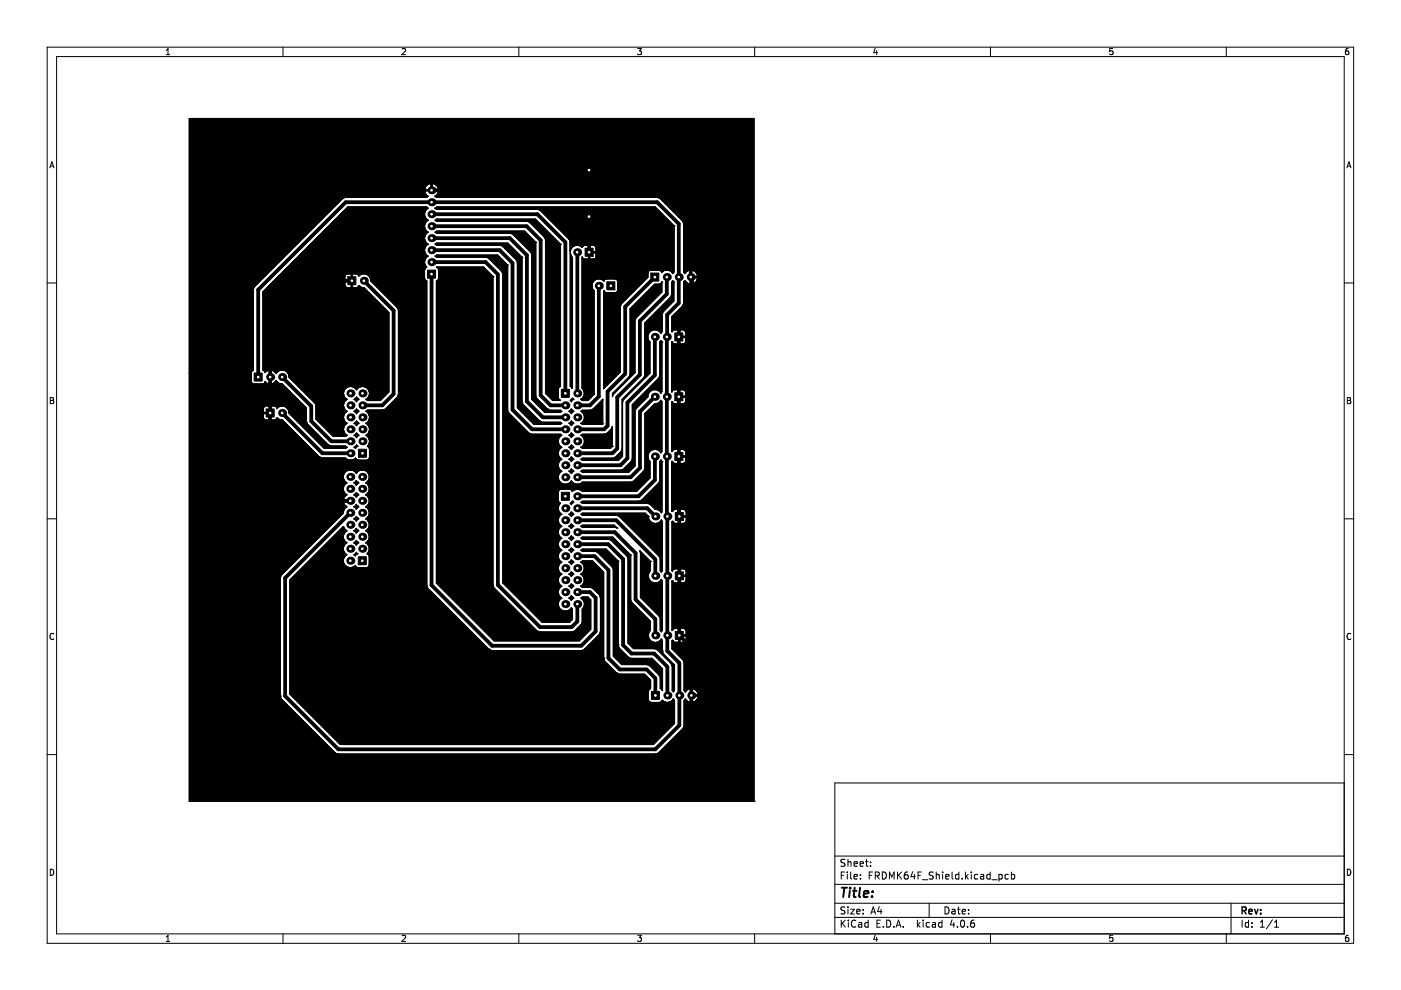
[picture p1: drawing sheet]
<svg xmlns="http://www.w3.org/2000/svg" width="297mm" height="210mm" viewBox="0 0 297 210" stroke-linecap="round" stroke-linejoin="round" font-family="sans-serif">
<g fill="none" stroke="#000" stroke-width=".21">
<path d="M10 10h277v190h-277zM12 12h273v186h-273zM35.2 11.6h.8M35.2 10.7l.4-.4v1.3M60 10v2M85.2 10.4l.5-.1 .3 .4-.8 .9h.8M110 10v2M135.2 10.3h.8l-.4 .5 .3 .1v.6l-.2 .1-.5-.1M160 10v2M185.6 10.2l-.4 1h.9M185.9 10.7v.9M210 10v2"/>
<path d="M235.9 10.3h-.6l-.1 .6 .7-.1v.7l-.2 .1-.5-.1M260 10v2M285.9 10.3l-.4 .1-.2 .2-.1 .7 .3 .3 .4-.1v-.7h-.4l-.3 .2M10.6 35.6l.4-1.3 .4 1.3M10.7 35.2h.6M285.6 35.6l.4-1.3 .4 1.3M285.7 35.2h.6M10 60h2M285 60h2M10.7 84.3h.4l.2 .2-.2 .4 .2 .1 .1 .3-.2 .3h-.5zM10.7 84.9h.4M285.7 84.3h.4l.2 .2-.2 .4 .2 .1 .1 .3-.2 .3h-.5z"/>
<path d="M285.7 84.9h.4M10 110h2M285 110h2M11.4 134.4a.58 .58 0 0 0-.8 .5 .58 .58 0 0 0 .8 .6M286.4 134.4a.58 .58 0 0 0-.8 .5 .58 .58 0 0 0 .8 .6M10 160h2M285 166h-108v32M285 160h2M10.7 184.3a.66 .66 0 0 1 .7 .6 .66 .66 0 0 1-.7 .7zM35.2 198.7l.4-.4v1.3M35.2 199.6h.8M60 198v2"/>
<path d="M85.2 198.4l.5-.1 .3 .4-.8 .9h.8M110 198v2M135.2 198.3h.8l-.4 .5 .3 .1v.6l-.2 .1-.5-.1M160 198v2M177 194.5h108M177 191.5h108M177 187.5h108M177 181.5h108M178.4 195.1v1.5M178.4 185.6h.5M178.6 195.7l.6 .9M179.1 184.9h-.7v1.5"/>
<path d="M179.1 192.4l-.5-.1-.2 .1v.5l.6 .2 .1 .4-.2 .3-.6-.1M179.1 182.3l-.5-.1-.2 .1v.5l.6 .2 .1 .4-.2 .3-.6-.1M179.2 195.1l-.8 .8M179.6 184.9v.1M179.6 185.4v1M179.8 182.2v1.5M179.8 192.3v.1M179.8 192.8v1M179.8 182.8l.2-.1 .4 .1v.9M179.9 195.1v.1M179.9 195.6v1M180.4 192.8h.7l-.7 1h.7"/>
<path d="M180.4 184.9v1.3l.2 .2M181.1 183.2l.7-.2-.1-.2-.4-.1-.2 .2v.7h.6M181.1 185.9l.7-.2-.1-.2-.4-.1-.2 .2v.7h.6M181.4 195.2a.71 .71 0 0 0-1 .5 .71 .71 0 0 0 .7 .9l.3-.2M181.6 193.3l.8-.2-.1-.2-.4-.1-.3 .2 .1 .7h.6M182.1 195.7h.5l.1 .9M182.4 183.2l.7-.2-.1-.2-.4-.1-.2 .2v.7h.6M182.4 186.2v.2M182.4 185.5v.1M182.7 195.9l-.5 .1-.2 .2 .2 .4 .5-.1M183 193.6v.2M183 192.9v.1"/>
<path d="M183.5 182.7h.6M183.7 182.2v1.3l.4 .2M184.1 195.7l-.5-.1-.2 .3 .1 .6h.6M184.1 195.1v1.5M184.3 185.6h.5M184.6 183.5v.2M184.6 182.8v.1M184.6 193.8l.5-1.5 .5 1.5M184.8 193.4h.7M185 184.9h-.7v1.5M185.6 198.2l-.4 1h.9M185.6 185.7l.7-.1 .1-.2v-.4l-.8-.1v1.5"/>
<path d="M185.9 198.7v.9M185.9 195.8h.5M185.9 185.7l.5 .7M186.4 192.2l-.3 1.1h.9M186.6 195.1h-.7v1.5h.7M186.8 192.8v1M187.1 184.9a.76 .76 0 0 1 .8 .7 .76 .76 0 0 1-.8 .8zM187.3 196.4v.2M188 195.1a.76 .76 0 0 1 .9 .7 .76 .76 0 0 1-.9 .8zM188.6 186.4v-1.5l.5 1.1 .5-1.1v1.5M189.5 196.4v.2M190 196.6l.5-1.5 .5 1.5"/>
<path d="M190.1 196.2h.8M190.3 184.9v1.5M190.5 185.5l.6 .9M191.1 184.9l-.8 .8M191.5 196.4v.2M192.4 184.9l-.4 .1a1.01 1.01 0 0 0 0 1.4l.5-.2 .1-.5-.3-.2h-.4l-.2 .2M193.5 184.8l-.4 1.1h1M193.9 185.4v1M194.5 195.1v1.5M194.6 196l.5 .6M194.6 185.6h.5M195.1 195.6l-.6 .6"/>
<path d="M195.4 184.9h-.8v1.5M195.6 186.5h1.1M195.7 195.1v.1M195.7 195.6v1M197 191.5v3M197.1 195.7l-.5-.1-.2 .3 .1 .6h.6M197.7 195.7h.6l.1 .9M197.9 185l-.6-.1-.3 .3 .1 .3 .7 .3v.4l-.2 .2-.6-.1M198.4 195.9l-.5 .1-.3 .2 .3 .4 .5-.1M198.5 185.5l.2-.1 .4 .1v.9M198.5 184.9v1.5M199.7 195.7l-.4-.1-.3 .3 .1 .6h.6"/>
<path d="M199.7 195.1v1.5M199.9 184.9v.1M199.9 185.4v1M200.4 192.3a.76 .76 0 0 1 .8 .7 .76 .76 0 0 1-.8 .8zM200.5 185.9l.7-.2-.1-.2-.4-.1-.2 .2 .1 .7h.5M201.9 192.9h.5l.1 .9M201.9 195l-.4 1.1h.9M201.9 184.9v1.3l.2 .2M202.2 195.6v1M202.5 193.1l-.5 .1-.2 .2 .2 .4 .5-.1M203 192.8h.6M203 196.4v.2"/>
<path d="M203.2 192.3v1.3l.4 .2M203.3 185.5l-.4-.1-.3 .3 .1 .6h.6M203.3 184.9v1.5M203.8 195.2l.2-.1a.8 .8 0 0 1 .5 .7 .8 .8 0 0 1-.5 .8l-.4-.6zM204 186.2v.2M204 193.3l.7-.2-.1-.2-.4-.1-.2 .2 .1 .7h.5M204.7 184.9v1.5M204.9 185.8l.4 .6M205.1 196.4v.2M205.3 185.4l-.6 .6M205.4 193.6v.2M205.4 192.9v.1"/>
<path d="M205.9 184.9v.1M205.9 185.4v1M206.5 195.1l-.4 .1a1.01 1.01 0 0 0 0 1.4l.5-.2v-.5l-.2-.2h-.5l-.1 .2M207.3 185.5l-.4-.1-.3 .3 .1 .6h.6M207.9 185.5h.6l.1 .9M208.6 185.7l-.5 .1-.2 .2 .2 .4 .5-.1M209.9 185.5l-.4-.1-.3 .3 .2 .6h.5M209.9 184.9v1.5M210 198v2M210.3 186.5h1.1M211.8 185.5l.4-.1 .3 .3-.1 .6h-.6M211.8 185.4v1.5"/>
<path d="M213.8 185.5l-.4-.1-.3 .3 .1 .6h.6M214.4 185.5l.5-.1 .2 .3-.1 .6h-.6M214.4 184.9v1.5M235.9 198.3h-.6l-.1 .6h.7v.6l-.2 .1-.5-.1M260 198v2M261 191.5v6.5M263.4 195.1v1.5M264.7 195.7l-.4-.1-.3 .3 .1 .6h.6M264.7 195.1v1.5M265.4 196.4v.2M265.4 195.7v.1M267.2 196.6h.9"/>
<path d="M267.2 195.5l.4-.4v1.5M269.8 195l-1.3 1.9M270.2 196.6h.9M270.2 195.5l.4-.4v1.5M285.7 184.3a.66 .66 0 0 1 .7 .6 .66 .66 0 0 1-.7 .7zM285.9 198.3l-.4 .1-.2 .2-.1 .7 .3 .3 .4-.1v-.6l-.4-.1-.3 .2"/>
</g>
<path d="M263.4 193.1l.7-.1 .1-.2-.1-.4-.7-.1v1.5M263.7 193.1l.5 .7M264.8 193.3l.7-.2-.1-.2-.4-.1-.2 .2 .1 .7h.5M266 192.8l.4 1 .3-1M267.3 193.6v.2M267.3 192.9v.1" fill="none" stroke="#000" stroke-width=".3"/>
<path d="M178.5 188.2h1.1M179 188.2l-.2 2M180.2 188.9l-.2 1.3M180.3 188.2l-.1 .2M180.8 188.9h.8M181.2 188.2l-.2 1.7 .1 .2 .3 .1M182.4 188.2l-.3 1.7 .3 .3M183.1 189.5l1-.1v-.4l-.6-.1-.3 .3v.9h.7M184.9 190v.2M185 189v.2" fill="none" stroke="#000" stroke-width=".4"/>
<g fill="none" stroke="#000" stroke-width=".8">
<path d="M124.9 36.1v4.2M74.6 59.5h-9.1l-8.2 8.2v28.1l10.3 10.4h6.7M77.1 59.5l6.4 6.3v17.7l-2.4 2.4h-4.2M91.5 40.3h49.3l5.7 5.7v12.8l.2 .2v5.7l-2.8 2.8v29.3l.1 37.9 2.6 2.6v18.4l-6.1 6.1h-70.8l-12.9-13v-31.6l11-11M91.5 48h20.2l2.9 2.9v32.9l2.1 2.1h3.2M91.5 58.1v66l12.8 12.8h18.9l3.1-3v-7.1l-1.2-1.3h-2.7M91.5 55.6h11.5l2.6 2.6v65.8l8.9 9h6.7l1.2-1.2v-3.7M91.5 53h14.4l2.8 2.8v31.1l4.1 4.1h7.1M91.5 50.5h16.6l3.6 3.6v31l3.4 3.4h4.8M91.5 45.4h22.4l6 5.9v32.1M122.4 53.5v29.9M124.9 45.9v7.6"/>
<path d="M138.8 58.8l-6.2 6.2v14.3l-3.8 3.7v7.3l-.7 .7h-5.7M141.4 58.8v3.6l-5.7 5.7v11.3l-4.8 4.8v10.9l-1.1 1h-7.4M54.7 79.9v-18.5l18.6-18.5h66l4.6 4.6v16.8l-2.5 2.4v30.1l.1 .1M59.8 79.9l6.2 6.2v3.2l4.3 4.3h4M127 60.6v23.5l-1.9 1.8h-2.7M138.8 71.4v8.1l-5.8 5.9v11.8l-1.4 1.4h-9.2M143.6 71.1l.3 .3M59.8 87.6l8.6 8.5h5.9M138.8 84.1l-3.1 3.2v11.9l-2 2h-11.3M138.9 96.8v5l-3.5 3.4h-13M141.4 84.1h.1M141.4 96.8l.1 41.2 2.5 2.6v13.2l-5.1 5.1h-67.1l-11.3-11.3v-25l13.8-13.9"/>
<path d="M122.4 112.8h7.9l4.5 4.5v9.8l4.1 4.2v3.4M122.4 110.3h8.2l8.3 8.3v3.5M122.4 107.8h14.8l1.8 1.7M122.4 115.4h6.5l3.2 3.2v18.2l1.8 1.8h4.8l2.8 2.8v6.1M122.4 117.9h3.7l2.9 3v18.6l2.4 2.4h5.7l1.9 1.9v3.7M141.5 122.1h.1"/>
</g>
<g fill="#000" stroke="#000" stroke-width=".21">
<path d="M73.8 58.7h1.7v1.7h-1.7z" fill-rule="evenodd"/>
<path d="M55.8 61.9l17.9-18h16.7l.3 .2a1.44 1.44 0 0 0 0 2.6 1.44 1.44 0 0 0 0 2.5 1.44 1.44 0 0 0 0 2.6 1.44 1.44 0 0 0 0 2.5 1.45 1.45 0 0 0-.2 2.4l-.3 .1-.2 .5v1.7l.2 .4 .3 .2v64.9l13.1 13.2 .7 .3 19.3-.1 3.6-3.6 .1-7.5-.3-.8a2.99 2.99 0 0 0-3.5-1.5l-.3-.2a1.44 1.44 0 0 0 0-2.6 1.44 1.44 0 0 0 0-2.5l.3-.2h2.1l2.4 2.3v18.6l3 3 5.7 .1 1.2 1.2v1.8l-.2 .1-.2 .5v1.7a.65 .65 0 0 0 .6 .6h1.9l.4-.4a1.45 1.45 0 0 0 2.4-.3l.2 .3v4.8l-4.5 4.5h-66.3l-10.7-10.7v-24.1l11.3-11.4 .4 .7 .3 .2a1.44 1.44 0 0 0 0 2.6 1.44 1.44 0 0 0 0 2.5 1.49 1.49 0 0 0-.4 2.2 1.49 1.49 0 0 0 2.3 .1l.1 .3 .5 .2h1.7a.65 .65 0 0 0 .6-.7v-1.9l-.5-.4a1.45 1.45 0 0 0-.2-2.3 1.44 1.44 0 0 0 0-2.6 1.44 1.44 0 0 0 0-2.5 1.44 1.44 0 0 0 0-2.5 1.44 1.44 0 0 0 0-2.6 1.44 1.44 0 0 0 0-2.5 1.48 1.48 0 0 0 .3-2.4 1.48 1.48 0 0 0-2.4 .3 1.48 1.48 0 0 0-2.3-.2 1.48 1.48 0 0 0 .3 2.3 1.44 1.44 0 0 0 0 2.5l-.3 .3h-5.1l-9.8-9.8v-6.4l.4-.4 .6 .4 .6 .1 8.1 8 5.2 .1a1.55 1.55 0 0 0 2.2 0l.1 .2 .5 .2h1.7a.65 .65 0 0 0 .7-.6l-.1-2-.4-.4a1.45 1.45 0 0 0-.3-2.3 1.44 1.44 0 0 0 0-2.5 1.44 1.44 0 0 0 0-2.6l.3-.2 3.6-.1 2.7-2.6 .3-.8-.1-18.1-5.8-5.8a1.48 1.48 0 0 0-.9-1.5 1.48 1.48 0 0 0-1.6 .4l-.2-.3-.4-.2h-1.7l-.5 .2-.2 .3-8 .1-8.6 8.4-.3 .7v11.2l-.4-.4z" fill-rule="evenodd"/>
<path d="M90.6 57.3h1.7v1.7h-1.7z" fill-rule="evenodd"/>
<path d="M124.1 52.6h1.7v1.7h-1.7z" fill-rule="evenodd"/>
<path d="M138 57.9h1.7v1.7h-1.7z" fill-rule="evenodd"/>
<path d="M92.2 44.1l.4-.2h46.3l4 4v9.8l-.3 .3a1.45 1.45 0 0 0-2.3-.3l-.2-.3-.4-.1h-1.7a.65 .65 0 0 0-.7 .6v.9l-5.7 5.8-.1 14.2-3.5 3.6v-20.7l.7 .4h1.7a.65 .65 0 0 0 .6-.7v-1.7a.65 .65 0 0 0-.6-.6h-2l-.4 .5a1.5 1.5 0 0 0-2.1-.1 1.5 1.5 0 0 0 0 2.2v21.9l-1.3 1.3h-1.1l-.3-.2a1.45 1.45 0 0 0 .2-2.4v-27.8l.5 .5h.7l.2-.2v-1.2h.2v1.2l.2 .2 .9-.1 .3-.4v-.7l-.2-.2h-1.4v-1.4h.2v1.2h1.2l.2-.2v-.7l-.3-.4-.9-.1-.4 .2-.2-.2h-.7l-.5 .4a1.46 1.46 0 0 0-1.5-.3 1.46 1.46 0 0 0-1 1.3v-2.1l-.3-.7-6.3-6.1-21.7-.1z" fill-rule="evenodd"/>
<path d="M92.2 44.1l.4-.2h46.3l4 4v9.8l-.3 .3a1.45 1.45 0 0 0-2.3-.3l-.2-.3-.4-.1h-1.7a.65 .65 0 0 0-.7 .6v.9l-5.7 5.8-.1 14.2-3.5 3.6v-20.7l.7 .4h1.7a.65 .65 0 0 0 .6-.7v-1.7a.65 .65 0 0 0-.6-.6h-2l-.4 .5a1.5 1.5 0 0 0-2.1-.1 1.5 1.5 0 0 0 0 2.2v21.9l-1.3 1.3h-1.1l-.3-.2a1.45 1.45 0 0 0 .2-2.4v-27.8l.2 .3 .5 .2h1.7a.65 .65 0 0 0 .6-.7v-1.9l-.5-.4v-6a1.04 1.04 0 0 0-1-1.1 1.04 1.04 0 0 0-1 1.2v5.9l-.5 .4a1.46 1.46 0 0 0-1.5-.3 1.46 1.46 0 0 0-1 1.3v-2.1l-.3-.7-6.3-6.1-21.7-.1z" fill-rule="evenodd"/>
<path d="M92.2 41.6l.4-.2h47.8l5 5v11.3l-.2 .3-.2-.3-.1-10.6-5.2-5.2-47.1-.1z" fill-rule="evenodd"/>
<path d="M53.9 79.1h1.7v1.7h-1.7z" fill-rule="evenodd"/>
<path d="M58.3 68.1l7.6-7.5h7.2l.2 .2 .5 .2h1.7l.4-.2 .2-.2 .5 .3 .6 .1 5.2 5.3v16.8l-1.8 1.8h-2.7l-.3-.2a1.48 1.48 0 0 0 .3-2.4 1.48 1.48 0 0 0-2.3 .3 1.48 1.48 0 0 0-2.3-.3 1.48 1.48 0 0 0 .3 2.4 1.44 1.44 0 0 0 0 2.5 1.44 1.44 0 0 0 0 2.6 1.44 1.44 0 0 0 0 2.5l-.4 .2h-2.5l-3.7-3.6-.1-3.2-5.6-5.7a1.47 1.47 0 0 0-1.1-1.5 1.47 1.47 0 0 0-1.6 .7l-.3-.3z" fill-rule="evenodd"/>
<path d="M128.7 59.7h1.7v1.7h-1.7z" fill-rule="evenodd"/>
<path d="M138.8 60.2h1.1l.4-.4v2.1l-5.6 5.8-.1 11.3-4.5 4.5-.2 .6v-.7l3.6-3.7 .1-14.2z" fill-rule="evenodd"/>
<path d="M142.6 59.5l.3 .3v4l-2.4 2.5-.1 4-.3 .4a1.49 1.49 0 0 0-2.2-.4 1.49 1.49 0 0 0-.1 2.2v6.6l-5.7 5.9-.1 11.7-.9 .9h-7.6l-.3-.2 .3-.3h6.3a2.86 2.86 0 0 0 2.1-2v-10.4l4.5-4.5 .3-.8v-10.9l5.6-5.8 .1-2.9z" fill-rule="evenodd"/>
<path d="M145.2 59.5l.5 .5v4.2l-2.7 2.9-.1 2.9-.4 .3v-3.1l2.4-2.5 .1-4.9z" fill-rule="evenodd"/>
<path d="M143.1 70.6h1.7v1.7h-1.7z" fill-rule="evenodd"/>
<path d="M40.1 25.1h119.8v144.8h-119.8v-90.8h13.1v1.7a.65 .65 0 0 0 .7 .6h1.7l.6-.4v5.1l-.2 .2-.2 .4v1.7l.2 .5 .2 .1 .1 7.2 10 10.1-10.5 10.5-.1 32 .3 .8 13 12.9 .7 .3h70.8l.7-.3 6.3-6.4 .1-7.6a1.55 1.55 0 0 0 0-2.1v-9.1l-.3-.8-1.8-1.7v-1.2l-.4-.3v-9.7l.2-.2 .2-.5v-1.9l-.4-.4v-9.6l.4-.4v-2a.62 .62 0 0 0-.5-.6v-9.8l.2-.1 .2-.5v-1.7l-.2-.4-.2-.2v-9.7l.2-.2 .2-.4v-2l-.4-.3v-9.8l.2-.2 .2-.4v-1.9l-.4-.4v-2.1l2.7-2.8 .1-5.8a1.57 1.57 0 0 0-.3-1.6v-11.7l-.3-.7-6-5.9-15.3-.1v-3.2a1.04 1.04 0 0 0-1-1.1 1.04 1.04 0 0 0-1 1.1v3.2h-31.3a1.49 1.49 0 0 0-2.3 .1 1.49 1.49 0 0 0 .4 2.2l-.3 .2h-17.1l-.7 .3-18.8 18.9-.1 17.5-.3 .1-.2 .5h-13.1z" fill-rule="evenodd"/>
<path d="M45.1 30.1h109.8v134.8h-109.8v-77h10.7v.6l.3 .5 .9 .1 .2-.2v-1.2h-1.2l-.2 .2h-10.7v-1.3h10.7v.7l.2 .1h1.2v-1.2l-.2-.1-.9 .1-.3 .4h-10.7v-7.5h8.1v1.7a.65 .65 0 0 0 .7 .6h1.9l.4-.5 .7 .5 .3-.1v-2.7h.2v2.7l.2 .1 .4-.2 .5-.5 .8 .6 .6 .2 5.1 5v2.8l.3 .7 4.6 4.5 3.3 .1 .4 .2-.4 .3h-4.4l-7.5-7.6a1.48 1.48 0 0 0-.9-1.3 1.48 1.48 0 0 0-1.7 .3l-.4-.4h-.7l-.2 .1v2.7l.2 .2h.7l.4-.5 .6 .4 .6 .1 7.7 7.7 .8 .3h4.8l.5 .4a1.58 1.58 0 0 0 1.7-.3l.1 .2 .5 .2h1.7l.5-.2 .2-.4v-1.7l-.2-.5-.3-.2a1.45 1.45 0 0 0-.3-2.3 1.44 1.44 0 0 0 0-2.5 1.44 1.44 0 0 0 0-2.6l.3-.2 3.6-.1 2.7-2.6 .3-.8-.1-18.1-5.8-5.8a1.48 1.48 0 0 0-.9-1.5 1.48 1.48 0 0 0-1.6 .4l-.5-.5h-.7l-.2 .2v2.7l.2 .1h.7l.5-.4 .5 .3 .6 .1 5.2 5.3v16.8l-1.8 1.8h-2.7l-.3-.2 .3-.2a1.49 1.49 0 0 0-.1-2.3 1.49 1.49 0 0 0-2.2 .4 1.48 1.48 0 0 0-2.3-.3 1.48 1.48 0 0 0 .3 2.4 1.44 1.44 0 0 0 0 2.5 1.44 1.44 0 0 0 0 2.6 1.44 1.44 0 0 0 0 2.5l-.4 .2h-2.5l-3.7-3.6-.1-3.2-5.6-5.8a1.47 1.47 0 0 0-1.1-1.4 1.47 1.47 0 0 0-1.7 .7l-.5-.5-.4-.2-.2 .1a.86 .86 0 0 0-1.2 .4l-.4-.5v-16.6l2-2.1h15.3v.7l.3 .4 .9 .1 .2-.1v-1.2h-1.2l-.2 .1h-15.3l1.3-1.2h14v.6l.2 .2h1.2v-1.2l-.2-.2-.9 .1-.3 .5h-14l14.6-14.7h16.7l.3 .2-.3 .3a1.46 1.46 0 0 0 .3 2.3 1.44 1.44 0 0 0 0 2.5 1.44 1.44 0 0 0 0 2.6 1.44 1.44 0 0 0 0 2.5 1.45 1.45 0 0 0-.2 2.4l-.3 .1-.2 .5v1.7l.2 .4 .3 .2v64.9l13.4 13.4 19.3 .1 .8-.3 3-3.1 .3-.7-.1-7.5-1.7-1.8-2-.1-.3-.2 .3-.2a1.46 1.46 0 0 0-.3-2.4 1.44 1.44 0 0 0 0-2.5l.3-.2h2.1l2.4 2.3v18.6l3 3 5.7 .1 1.2 1.2v1.8l-.2 .1-.2 .5v1.7l.1 .5 .5 .1h1.7l.5-.1 .1-.3a1.45 1.45 0 0 0 2.4-.3l.2 .3v4.8l-4.5 4.5h-66.3l-10.7-10.7v-24.1l11.3-11.4 .4 .7 .3 .2-.3 .3a1.46 1.46 0 0 0 .3 2.3 1.44 1.44 0 0 0 0 2.5 1.49 1.49 0 0 0-.4 2.2 1.49 1.49 0 0 0 2.3 .1l.1 .3 .5 .2h1.7l.4-.2 .2-.5v-1.7l-.2-.4-.3-.2a1.45 1.45 0 0 0-.2-2.3 1.44 1.44 0 0 0 0-2.6 1.44 1.44 0 0 0 0-2.5 1.44 1.44 0 0 0 0-2.5 1.44 1.44 0 0 0 0-2.6 1.44 1.44 0 0 0 0-2.5 1.48 1.48 0 0 0 .3-2.4 1.48 1.48 0 0 0-2.4 .3 1.48 1.48 0 0 0-2.3-.2 1.48 1.48 0 0 0 .3 2.3 1.44 1.44 0 0 0 0 2.5l-.5 .5-.2 .4 .2 .3 1.4-.1v.3h-1.4l-.2 .2 .2 .5 .5 .5-.6 .7-.1 .6-13.1 13-.3 .8 .1 25.4 11.9 11.8 67.5 .1 .8-.3 5.1-5.1 .3-.7v-5.3l.2-.3 .5 .5 .4 .2 .3-.1v-1.2h.2v1.2a1.08 1.08 0 0 0 1.3-1l-.1-.2h-1.5l.1-1.5h.2v1.2h1.2a1.07 1.07 0 0 0-1.4-1.2l-.3-.1-.4 .2-.5 .5-.2-.3-.1-6.2-2.5-2.6v-1.8l.5 .4h.7l.2-.2v-1.2h.2v1.2l.2 .2 .9-.1 .3-.4v-.7l-.2-.2h-1.4v-1.4h.2v1.2h1.2l.2-.2v-.7l-.3-.4-.9-.1-.4 .2-.2-.2h-.7l-.5 .4v-10.4l.5 .4h.7l.2-.2v-1.2h.2v1.2l.2 .2 .9-.1 .3-.4v-.7l-.2-.2h-1.4v-1.4h.2v1.2h1.2l.2-.2v-.7l-.3-.4-.9-.1-.4 .2-.2-.2h-.7l-.5 .4v-10.4l.6 .4h.6l.2-.2v-1.2h.3v1.2l.1 .2 .9-.1 .3-.4v-.7l-.1-.2h-1.5v-1.4h.3v1.2h1.2l.1-.2v-.7l-.5-.5h-.7l-.1 .2-1.1-.2-.5 .5-.2-.2v-10.4l.6 .4h.6l.2-.2v-1.2h.3v1.2l.1 .2 .9-.1 .3-.4v-.7l-.1-.2h-1.5v-1.4h.3v1.2h1.2l.1-.2v-.7l-.5-.5h-.7l-.1 .2-1.1-.2-.6 .4v-10.5l.5 .4h.7l.2-.2v-1.2h.2v1.2l.2 .2 .9-.1 .3-.4v-.7l-.2-.2h-1.4v-1.4h.2v1.2h1.2l.2-.2v-.7l-.3-.4-.9-.1-.4 .2-.2-.2h-.7l-.5 .4v-10.5l.5 .4h.7l.2-.1v-1.2h.2v1.2l.2 .1 .9-.1 .3-.4v-.7l-.2-.1h-1.4v-1.5h.2v1.2h1.2l.2-.2v-.6l-.3-.5h-.9l-.4 .1-.2-.1h-.7l-.4 .4v-3.2l2.4-2.5 .1-4.9 .2-.3 .5 .5 .4 .2 .2-.1v-1.2h.3v1.2l.2 .1a1.12 1.12 0 0 0 1-1.3h-1.5v-1.5h.3v1.2h1.2l.1-.2a1.19 1.19 0 0 0-1.6-1l-.2-.1-.4 .2-.5 .5-.2-.3-.1-10.6-5.2-5.2-47.1-.1-.4-.2 .6-.5 .1-.4-.1-.2h-2.6l-.1 .2 .1 .4 .6 .5-.4 .2-17.5 .1-19.1 19.1-.1 17.5-.3 .1-.2 .5h-8.1v-39.1h45l.1 .2h1.2v-1.2h.2v1.2h1.2l.1-.2a1.22 1.22 0 0 0-1.5-1 1.12 1.12 0 0 0-1.3 1h-45z" fill-rule="evenodd"/>
<path d="M56.4 86.7h1.7v1.7h-1.7z" fill-rule="evenodd"/>
<path d="M58.6 80.7a1.39 1.39 0 0 0 1.3 .8l5.1 5v3.2l4.5 4.6 .8 .3h2.9l.4 .2-.4 .3h-4.4l-7.5-7.5a1.48 1.48 0 0 0-.9-1.4 1.48 1.48 0 0 0-1.7 .3l-.4-.4v-5.1z" fill-rule="evenodd"/>
<path d="M75.1 92.3l.5-.5 .5 .5-.5 .5z" fill-rule="evenodd"/>
<path d="M75.1 89.8l.5-.6 .5 .6-.5 .5z" fill-rule="evenodd"/>
<path d="M75.1 87.2l.5-.5 .5 .5-.5 .5z" fill-rule="evenodd"/>
<path d="M75.1 84.7l.5-.5 .5 .5-.5 .5z" fill-rule="evenodd"/>
<path d="M75.1 94.8l.5-.5 .2 .3-.4 .5z" fill-rule="evenodd"/>
<path d="M76 95.3h1.7v1.7h-1.7z" fill-rule="evenodd"/>
<path d="M92.2 54.3l.4-.2h12.9l2.1 2.1 .1 31.1 4.7 4.7 6.4 .1 .3 .2a1.44 1.44 0 0 0 0 2.5 1.44 1.44 0 0 0 0 2.6 1.44 1.44 0 0 0 0 2.5 1.48 1.48 0 0 0-.3 2.3 1.48 1.48 0 0 0 2.3-.3 1.51 1.51 0 0 0 2.4 .3h10.2l.7-.3 2-2 .3-.7v-11.5l2.1-2.1a1.39 1.39 0 0 0 1.3-.7l.2 .3v10.5l-.2 .3a1.49 1.49 0 0 0-2.2-.4 1.49 1.49 0 0 0-.1 2.3v3.4l-2.8 2.9h-11.5a1.55 1.55 0 0 0-2.2 0l-.1-.3-.5-.2h-1.7a.65 .65 0 0 0-.6 .7v1.9l.4 .4a1.45 1.45 0 0 0 .3 2.3 1.44 1.44 0 0 0 0 2.6 1.44 1.44 0 0 0 0 2.5 1.44 1.44 0 0 0 0 2.6 1.44 1.44 0 0 0 0 2.5 1.44 1.44 0 0 0 0 2.5 1.44 1.44 0 0 0 0 2.6 1.44 1.44 0 0 0 0 2.5 1.48 1.48 0 0 0-.3 2.3 1.48 1.48 0 0 0 2.3-.3l.3 .4v2.1l-.6 .6h-5.9l-8.3-8.3-.1-65.8-3.1-3.2-10.8-.1z" fill-rule="evenodd"/>
<path d="M92.2 51.8l.4-.3h15.1l3 3 .1 31 3.9 3.9 4.1 .1 .3 .3-.3 .2h-5.6l-3.5-3.5v-30.7l-.3-.8-2.7-2.7-.8-.3h-13.3z" fill-rule="evenodd"/>
<path d="M92.2 49.2l.4-.2h18.6l2.4 2.4v32.4l.3 .8 2.4 2.3 2.5 .1 .3 .2-.3 .2h-3.3l-2.8-2.7v-30.6l-.3-.7-3.9-3.9h-15.9z" fill-rule="evenodd"/>
<path d="M92.2 46.7l.4-.2h20.9l5.3 5.3v30.1l-.2 .2-.2 .5v1.7l.4 .6h-1.6l-1.5-1.5v-32.5l-.3-.7-3-3-.7-.3h-19.1z" fill-rule="evenodd"/>
<path d="M119 82.6h1.7v1.7h-1.7z" fill-rule="evenodd"/>
<path d="M120.6 97.4l.5-.5 .6 .5-.6 .5z" fill-rule="evenodd"/>
<path d="M120.6 94.8l.5-.5 .6 .5-.6 .5z" fill-rule="evenodd"/>
<path d="M120.6 92.3l.5-.5 .6 .5-.6 .5z" fill-rule="evenodd"/>
<path d="M120.6 89.8l.5-.6 .6 .6-.6 .5z" fill-rule="evenodd"/>
<path d="M120.6 87.2l.5-.5 .6 .5-.6 .5z" fill-rule="evenodd"/>
<path d="M120.9 53.6l.1 .5 .4 .5-.1 27.8-.4-.5z" fill-rule="evenodd"/>
<path d="M120.9 84.9l.4-.5 .4 .3-.6 .5z" fill-rule="evenodd"/>
<path d="M123.2 92.3l.3-.2h4.6a2.37 2.37 0 0 0 1.7-1.7v4.3l-.4 .4h-5.9l-.3-.3a1.44 1.44 0 0 0 0-2.5z" fill-rule="evenodd"/>
<path d="M123.2 87.2l.3-.2 2-.1 2.3-2.3v5.3l-.1 .1h-4.2l-.3-.2a1.44 1.44 0 0 0 0-2.6z" fill-rule="evenodd"/>
<path d="M140.1 72.2l.2 .3v10.5l-.2 .4a1.47 1.47 0 0 0-1.7-.7 1.47 1.47 0 0 0-1 1.4l-2.4 2.4-.3 .8v11.5l-1.4 1.3h-9.8l-.3-.2 .3-.2 8.4-.1 2.1-2 .1-11.8 5.7-5.9 .1-7.4z" fill-rule="evenodd"/>
<path d="M142.5 85.2l.4 .4v9.7l-.4 .4z" fill-rule="evenodd"/>
<path d="M142.5 72.5l.4 .4v9.8l-.4 .4z" fill-rule="evenodd"/>
<path d="M143.1 83.3h1.7v1.7h-1.7z" fill-rule="evenodd"/>
<path d="M143.1 95.9h1.7v1.7h-1.7z" fill-rule="evenodd"/>
<path d="M57.8 117.6l10.4-10.4h5l.3 .3a1.39 1.39 0 0 0-.7 1.3l-13.1 13-.3 .8 .1 25.4 11.9 11.8 67.5 .1 .8-.3 5.3-5.4 .1-5.7 .2-.3 .2 .3v6.8l-5.5 5.5h-69.8l-12.4-12.4z" fill-rule="evenodd"/>
<path d="M75 115.1l.5-.5 .6 .5-.6 .5z" fill-rule="evenodd"/>
<path d="M75 112.5l.5-.5 .6 .5-.6 .5z" fill-rule="evenodd"/>
<path d="M75 110l.5-.5 .6 .5-.6 .5z" fill-rule="evenodd"/>
<path d="M75 107.5l.5-.5 .6 .5-.6 .5z" fill-rule="evenodd"/>
<path d="M75 104.9l.5-.5 .6 .5-.6 .5z" fill-rule="evenodd"/>
<path d="M75 102.4l.5-.5 .6 .5-.6 .5z" fill-rule="evenodd"/>
<path d="M75 117.6l.5-.5 .3 .3-.4 .4z" fill-rule="evenodd"/>
<path d="M76 118h1.7v1.7h-1.7z" fill-rule="evenodd"/>
<path d="M119 104.4h1.7v1.7h-1.7z" fill-rule="evenodd"/>
<path d="M120.6 119.2l.5-.5 .6 .5-.6 .5z" fill-rule="evenodd"/>
<path d="M120.6 116.7l.5-.6 .6 .6-.6 .5z" fill-rule="evenodd"/>
<path d="M120.6 114.1l.5-.5 .6 .5-.6 .5z" fill-rule="evenodd"/>
<path d="M120.6 111.6l.5-.5 .6 .5-.6 .5z" fill-rule="evenodd"/>
<path d="M120.6 109l.5-.5 .6 .5-.6 .5z" fill-rule="evenodd"/>
<path d="M120.9 106.7l.4-.4 .4 .2-.6 .5z" fill-rule="evenodd"/>
<path d="M120.6 99.9l.5-.5 .6 .5-.6 .5z" fill-rule="evenodd"/>
<path d="M123.2 111.6l.3-.3h6.7l.6 .7-.5-.2h-6.8z" fill-rule="evenodd"/>
<path d="M123.2 109l.3-.2h13.3l.7 .7a1.47 1.47 0 0 0 1 1.4 1.47 1.47 0 0 0 1.7-.7l.2 .4v10.4l-.2 .3-.2-.3v-2.4l-.3-.7-8.3-8.3-.8-.3h-7.1z" fill-rule="evenodd"/>
<path d="M123.2 106.5l.3-.2 12.3-.1 4-4 .1-4.3 .2-.4 .3 .4v10.6l-.2 .2a1.39 1.39 0 0 0-1.3-.7l-.9-1-.8-.3h-13.7z" fill-rule="evenodd"/>
<path d="M142.5 97.8l.4 .4v9.9l-.3 .4-.2-.2z" fill-rule="evenodd"/>
<path d="M143.2 108.6h1.7v1.7h-1.7z" fill-rule="evenodd"/>
<path d="M92.5 56.7l10-.1 2 2 .1 65.8 9.5 9.5 7.1 .1a3.3 3.3 0 0 0 2.1-1.8l.1-.4v-2.6a1.45 1.45 0 0 0-.2-2.4l.3-.2h1.1l.7 .6v6.2l-2.5 2.5h-18l-12.3-12.3v-64l.3-.2 .2-.4v-1.7l-.2-.5z" fill-rule="evenodd"/>
<path d="M120.6 126.8l.5-.5 .6 .5-.6 .5z" fill-rule="evenodd"/>
<path d="M120.6 124.3l.5-.5 .6 .5-.6 .5z" fill-rule="evenodd"/>
<path d="M120.6 121.7l.5-.5 .6 .5-.6 .5z" fill-rule="evenodd"/>
<path d="M123.2 116.7l.3-.3h5l2.6 2.6 .1 18.2 2.3 2.3 4.8 .1 2.2 2.2-.1 4.6-.4-.4-.1-2.6-2.1-2.2-.7-.3h-5.3l-1.8-1.8v-18.6l-3.6-3.5-2.9-.1z" fill-rule="evenodd"/>
<path d="M123.2 114.1l.3-.2h6.4l3.8 3.8 .1 9.8 4.1 4.2v1.9a1.49 1.49 0 0 0 .1 2.3 1.49 1.49 0 0 0 2.2-.4l.2 .3 .1 2.6 2.5 2.6v5.4l-.2 .3-.3-.3v-5l-.3-.8-3.1-3-4.8-.1-1.2-1.2v-18.1l-3.8-3.8-5.8-.1z" fill-rule="evenodd"/>
<path d="M135.6 116.8l2.3 2.2v2a1.49 1.49 0 0 0 .1 2.2 1.49 1.49 0 0 0 2.2-.4l.2 .4v10.4l-.2 .4-.2-.4-.1-2.7-4.1-4.2v-9.4z" fill-rule="evenodd"/>
<path d="M142.6 123.1l.4 .5v9.7l-.4 .4z" fill-rule="evenodd"/>
<path d="M142.6 110.5l.4 .4v9.7l-.4 .5z" fill-rule="evenodd"/>
<path d="M142.6 135.8l.3 .4h1.2l1.4 1.5v8.7l-.2 .3-.2-.3-.1-6.2-2.5-2.6z" fill-rule="evenodd"/>
<path d="M143.2 133.9h1.7v1.7h-1.7z" fill-rule="evenodd"/>
<path d="M143.2 121.2h1.7v1.7h-1.7z" fill-rule="evenodd"/>
<path d="M138.1 146.6h1.7v1.7h-1.7z" fill-rule="evenodd"/>
<circle cx="124.9" cy="36.1" r=".3"/>
<circle cx="124.9" cy="45.9" r=".3"/>
</g>
<g fill="none" stroke="#000" stroke-width=".25">
<path d="M40.1 25.1h119.8v144.8h-119.8zM45.1 30.1h109.8v134.8h-109.8zM45.1 40h45M91.4 39v1.2h-1.2l-.1-.2M91.4 39h.2M91.4 39a1.12 1.12 0 0 0-1.3 1M91.6 39a.99 .99 0 0 1 1.2 1.2h-1.2zM92.6 39.3h.1M92.6 39.3a1.49 1.49 0 0 0-2.3 .1 1.49 1.49 0 0 0 .4 2.2M92.6 39.3h31.3v-3.2a1.04 1.04 0 0 1 1-1.1 1.04 1.04 0 0 1 1 1.1v3.2h14.9M140.8 39.3h.1M140.8 39.3l.7 .3 5.7 5.7"/>
<path d="M57.8 59.8h15.3M59.1 58.6h14M64.7 58.8l-8.4 8.5-.1 11.6M64.7 58.8h.1M72.6 42.1h.1M72.6 42.1l-18.8 18.9-.1 17.5-.3 .1-.2 .5M73.1 59.8l.2-.1h1.2v1.2l-.2 .1M73.1 59.8l.1 .9 .4 .3h2l.5-.4M73.8 58l-.5 .2-.2 .3h-7.6l-.8 .3M74.3 58l.2 .2v1.2h-1.2l-.2-.2v-.6M74.7 59.4h.1M74.7 59.7h.1"/>
<path d="M74.9 58l-.2 .2v2.7l.2 .1M75.5 58l.4 .2 .2 .3M76.1 58.5a1.48 1.48 0 0 1 1.6-.4 1.48 1.48 0 0 1 .9 1.5l5.6 5.5M76.1 58.5l-.5-.5h-2l-.5 .6M90.4 41.8h-17.1l-.7 .3M90.4 43.9h.1M90.4 43.9h-16.7l-17.9 18v16.6l.4 .5 .7-.5 .3 .1M90.4 43.9l.3 .2a1.44 1.44 0 0 0 0 2.6 1.44 1.44 0 0 0 0 2.5 1.44 1.44 0 0 0 0 2.6 1.44 1.44 0 0 0 0 2.5 1.45 1.45 0 0 0-.2 2.4l-.3 .1-.2 .5v1.7l.2 .4 .3 .2v64.5l.3 .7 12.8 12.9M90.4 41.8h.1M90.8 41.6l-.6-.5-.1-.4 .1-.2h2.6l.1 .2-.1 .4-.6 .5M90.8 41.6l-.4 .2M92.2 41.6l.4 .2"/>
<path d="M92.6 44.4l-.4-.3 .4-.2h46.3l4 4M92.6 41.8h.1M92.6 44.4h.1M92.6 56.6l.4 .7v1.7l-.2 .4-.3 .2v64l12.3 12.3h18l2.5-2.5v-6.2l-.7-.6h-1.1M92.6 54.5h.1M92.6 54.1l-.4 .2 .4 .2M92.6 52h.1M92.6 52l-.4-.2 .4-.3h15.1l3 3M92.6 49.4v.1M92.6 49.4l-.4-.2 .4-.2h18.6l2.4 2.4M92.6 46.9h.1M92.6 46.9l-.4-.2 .4-.2h20.9l5.3 5.3"/>
<path d="M92.6 41.4l-.4 .2M92.6 41.8h46.7M92.6 52h13.3l.8 .3 2.7 2.7M92.6 44.4l21.7 .1 6.3 6.1M92.6 56.6h.1M92.6 56.6h9.9l2 2M92.6 54.5l10.8 .1 2.9 2.8M92.6 54.1h.1M92.6 54.1h12.9l2.1 2.1M92.6 49.5h15.5l.7 .3 3.6 3.6M92.6 46.9h19.1l.7 .3 3 3M92.6 41.4h.1"/>
<path d="M92.6 41.4h47.8l5 5M104.5 58.6h.1M104.5 58.6v65.4l.3 .7 9 9M106.3 57.4h.1M106.3 57.4l.3 .8v65.4l8.3 8.3h5.9l.6-.6v-2.1l-.3-.4a1.48 1.48 0 0 1-2.3 .3 1.48 1.48 0 0 1 .3-2.3 1.44 1.44 0 0 1 0-2.5 1.44 1.44 0 0 1 0-2.6 1.44 1.44 0 0 1 0-2.5 1.44 1.44 0 0 1 0-2.5 1.44 1.44 0 0 1 0-2.6 1.44 1.44 0 0 1 0-2.5 1.44 1.44 0 0 1 0-2.6 1.45 1.45 0 0 1-.3-2.3l-.4-.4v-1.9a.65 .65 0 0 1 .6-.7h1.7l.6 .4M107.6 56.2h.1M107.6 56.2l.1 31.1 4.7 4.7 6.4 .1M109.4 55h.1M109.4 55l.3 .8v30.7l3.5 3.5h5.6l.3-.2-.3-.3M110.7 54.5h.1M110.7 54.5v30.6l.3 .7 3.4 3.4M112.4 53.4h.1"/>
<path d="M112.4 53.4l.3 .7v30.6l2.8 2.7h3.3M113.6 51.4h.1M113.6 51.4v32.4l.3 .8 2.1 2.1M115.4 50.2h.1M115.4 50.2l.3 .7v32.5l1.5 1.5h1.6M118.8 51.8h.1M118.8 51.8v30.1l-.2 .2-.2 .5v1.7l.4 .6M120.6 50.6h.1M120.6 50.6l.3 .7v2.1a1.46 1.46 0 0 1 1-1.3 1.46 1.46 0 0 1 1.5 .3M121 54.1h.1M121 54.1l-.1-.5v28.3l.4 .5M121 54.1l.4 .5-.1 27.8"/>
<path d="M123.4 54.5v27.8a1.45 1.45 0 0 1-.2 2.4l.3 .2M123.4 54.5h.1M123.5 54.6l.6 .4M124.8 53.6h1.4l.2 .2M124.8 53.4h.1M124.8 52.2v2.6l-.2 .2M124.8 52.2l-.2-.2h-.7l-.5 .4M124.8 52.2h.2M125 52.2l.2-.2h.7l.4 .3v2.4l-.4 .3h-2l-.5-.5M125 52.2v1.2h1.2l.2-.2M125 53.6v1.2l.2 .2M125.6 45.2a1.02 1.02 0 0 0-1.2-.2 1.02 1.02 0 0 0-.5 1.1v5.9l-.5 .4"/>
<path d="M125.6 45.2h.1M125.6 45.2l.3 .8M125.9 46v6l.3 .2 .2 .4M125.9 46h.1M126.4 54.3a.65 .65 0 0 1-.6 .7M139.3 41.8h.1M139.3 41.8l.8 .3 4.5 4.6M140.3 59.9l-.4 .3h-1.1l-5.2 5.3v13.8l-.3 .7M140.3 57.7l-.6-.4h-1.7a.65 .65 0 0 0-.7 .6v.9l-5.5 5.5-.3 .7M140.3 59.8v.1M140.3 59.8h.1M140.3 57.7h.1"/>
<path d="M140.3 59.8v2.1l-5.4 5.4-.3 .8M142.4 59.8v2.6l-.3 .7M142.4 59.8h.1M142.4 59.8l.2-.3 .3 .3M142.9 59.8h.1M142.9 59.8v4l-2.4 2.5-.1 4-.3 .4a1.49 1.49 0 0 0-2.2-.4 1.49 1.49 0 0 0-.1 2.2M142.9 47.9h.1M142.9 47.9v9.8l-.3 .3a1.45 1.45 0 0 0-2.3-.3M144.6 46.7h.1M144.6 46.7l.3 .4M144.9 47.1l.1 10.6M144.9 47.1h.1"/>
<path d="M145 59.8v4.5M145 57.7h.1M145 59.8h.1M145 57.7l.2 .3M145.2 59.5l.2 .3M145.4 59.8h.1M145.4 59.8l.3 .2v4.2l-2.7 2.9-.1 2.9-.4 .3M145.4 46.4h.1M145.4 46.4v11.3l-.2 .3M146.3 58.9v1.2l-.2 .1-.4-.2-.5-.5-.2 .3M146.3 57.4v1.5h1.5a.99 .99 0 0 1-1.2 1.2v-1.2M146.3 57.4h.3"/>
<path d="M146.3 57.4l-.2-.1-.4 .2-.5 .5M146.6 57.4a1.08 1.08 0 0 1 1.3 1l-.1 .2h-1.2zM147.2 45.3h.1M147.2 45.3l.3 .7M147.5 57.7h.1M147.5 46v11.7M147.5 46h.1M147.5 57.7a1.52 1.52 0 0 1 .3 1.7v5.3M40.1 79.1h13.1M56.2 78.9h.1M57.1 79.8h.1M57.2 78.6v2.7l-.3 .1-.7-.5-.4 .5h-1.9a.65 .65 0 0 1-.7-.6v-1.7"/>
<path d="M57.2 78.6h.2M57.4 79.8h.1M57.4 78.6v2.7l.2 .1 .4-.2 .5-.5 .3 .3M57.4 78.6l.2-.1 .4 .2 .5 .5a1.47 1.47 0 0 1 1.7-.7 1.47 1.47 0 0 1 1.1 1.5l5.4 5.4M58.3 78.9h.1M58.3 78.9l.3 .3M73.8 61l-.5-.2-.2-.2h-7.2l-7.6 7.5v10.8M76.1 60.6h.1M76.1 60.6l-.2 .2-.4 .2M76.1 60.6l.5 .3 .6 .1 5.2 5.3v16.8l-1.8 1.8h-2.7l-.3-.2a1.48 1.48 0 0 0 .3-2.4 1.48 1.48 0 0 0-2.3 .3 1.48 1.48 0 0 0-2.3-.3 1.48 1.48 0 0 0 .3 2.4 1.44 1.44 0 0 0 0 2.5 1.44 1.44 0 0 0 0 2.6 1.44 1.44 0 0 0 0 2.5l-.4 .2h-2.5l-3.7-3.6v-2.8l-.3-.7M84.2 65.1h.1M84.2 65.1l.3 .7v17.7l-.3 .8"/>
<path d="M125.9 61.7a1.5 1.5 0 0 1 0-2.2 1.5 1.5 0 0 1 2.1 .1l.4-.5h2a.65 .65 0 0 1 .6 .6v1.7a.65 .65 0 0 1-.6 .7h-1.7l-.7-.4M125.9 61.7h.1M125.9 61.7v21.9l-1.3 1.3h-1.1M128 61.7v20.7l3.5-3.6v-13.8M128 61.7h.1M131.5 65h.1M133.3 80h.1M134.6 68.1h.1M134.6 68.1v10.9l-4.5 4.5-.2 .6v-.7l3.4-3.4M136.7 79.4h.1M136.7 79.4l-.3 .8M137.8 72.5h.1"/>
<path d="M137.8 72.5v6.6l-5.7 5.9-.1 11.7-.9 .9h-7.6M139.9 72.5v7l-.3 .8M139.9 72.5h.1M139.9 72.5l.2-.3 .2 .3M140.3 72.5h.1M140.3 72.5v10.5l-.2 .4a1.47 1.47 0 0 0-1.7-.7 1.47 1.47 0 0 0-1 1.4l-2.4 2.4-.3 .8v11.5l-1.4 1.3h-9.8M142.1 63.1h.1M142.1 63.1l-5.4 5.4v10.9M142.4 72.5l.1 10.6M142.4 72.5h.1M142.5 72.5h.1M142.5 72.5h-.1"/>
<path d="M142.5 72.5l.4 .4v9.8l-.4 .4M143.8 70.1v1.5h1.4l.2 .1M143.8 71.6v1.2l-.2 .1h-.7l-.4-.4M143.8 70.1l-.2-.1h-.7l-.4 .4M143.8 70.1h.2M144 70.1v1.2h1.2l.2-.2M144 70.1l.2-.1h.7l.5 .5v1.9l-.3 .4-.9 .1-.2-.1v-1.2M144.6 65h.1M144.6 65l-2.1 2.2v3.2M145 64.3h.1M145 64.3l-.4 .7M145.4 72.3l-.2 .4-.2 .2v9.8l.2 .1 .2 .5"/>
<path d="M147.5 65.4h.1M147.5 65.4l-2.5 2.5v2.1l.2 .1 .2 .5M147.8 64.7h.1M147.8 64.7l-.3 .7M45.1 87.9h10.7M45.1 86.6h10.7M56 87.7h1.2v1.2l-.2 .2h-.7l-.4-.3-.1-.9zM56.1 86.2l.9-.1 .2 .1v1.2h-1.2l-.2-.1v-.7zM56.2 81h.1M56.2 81v5.1l-.2 .2-.2 .4v1.7l.2 .5 .2 .1 .1 7.2 10 10.1-10.5 10.5-.1 32M57.1 80.1h.1M57.4 87.7h.1"/>
<path d="M57.4 87.4h.1M57.4 80.1h.1M58.3 81v5.1l.4 .4M58.3 81h.1M58.6 80.7l-.3 .3M58.7 86.5h.1M58.7 88.6l.6 .4 .6 .1 7.7 7.7M58.7 88.6l-.4 .4v6.4l9.8 9.8h5.1M58.8 81h.1M58.8 81l.5 .3 .5 .2M59.9 81.5h-.1M59.9 81.5l5.1 5v3.2l4.5 4.6"/>
<path d="M61.3 87.5a1.48 1.48 0 0 0-.9-1.3 1.48 1.48 0 0 0-1.7 .3l-.4-.4h-.7l-.2 .1v2.7l.2 .2h.7l.4-.5M61.3 87.6l7.5 7.5h4.4l.4-.3-.4-.2M61.3 87.5v.1M66.7 85.4h.1M67.6 96.8h.1M67.6 96.8l.8 .3h4.8M69.5 94.3h.1M69.5 94.3l.8 .3h2.9M73.2 94.6h.1M73.2 97.1v.1M73.2 97.2a1.56 1.56 0 0 0 2.2 0M75.1 92.3l.5-.5 .5 .5-.5 .5z"/>
<path d="M75.1 89.8l.5-.6 .5 .6-.5 .5zM75.1 87.2l.5-.5 .5 .5-.5 .5zM75.1 84.7l.5-.5 .5 .5-.5 .5zM75.4 95.1h.1M75.4 97.2h.1M75.8 94.6h.1M75.8 92.1h.1M75.8 89.5h.1M75.8 87h.1M75.8 84.5h.1M75.8 94.6l-.2-.3-.5 .5 .3 .3M75.8 94.6l-.4 .5"/>
<path d="M84.2 84.3h.1M84.2 84.3l-2.7 2.6-3.6 .1-.3 .2a1.44 1.44 0 0 1 0 2.6 1.44 1.44 0 0 1 0 2.5 1.45 1.45 0 0 1 .3 2.3l.4 .4 .1 2a.65 .65 0 0 1-.7 .6h-1.7l-.5-.2-.1-.2M114.4 89.2h.1M114.4 89.2l.7 .3h3.7M116 86.7h.1M116 86.7l.7 .3h2.1M118.8 92.1h.1M118.8 89.5h.1M118.8 87h.1M118.8 92.1l.3 .2a1.44 1.44 0 0 0 0 2.5 1.44 1.44 0 0 0 0 2.6 1.44 1.44 0 0 0 0 2.5 1.48 1.48 0 0 0-.3 2.3 1.48 1.48 0 0 0 2.3-.3 1.51 1.51 0 0 0 2.4 .3h10.2l.7-.3 2-2M118.8 87l.3 .2-.3 .2M118.8 87.4h.1"/>
<path d="M118.8 84.9h.1M120.6 99.9l.5-.5 .6 .5-.6 .5zM120.6 97.4l.5-.5 .6 .5-.6 .5zM120.6 89.8l.5-.6 .6 .6-.6 .5zM120.6 94.8l.5-.5 .6 .5-.6 .5zM120.6 92.3l.5-.5 .6 .5-.6 .5zM120.6 87.2l.5-.5 .6 .5-.6 .5zM120.9 84.9l.4-.5 .4 .3-.6 .5zM121.2 85.1h.1M121.3 99.7h.1M121.3 97.2h.1M121.3 94.6h.1"/>
<path d="M121.3 92.1h.1M121.3 89.5h.1M121.3 87h.1M121.3 84.5h.1M121.3 82.4h.1M121.6 84.7h.1M121.9 85.4l.2 .3M123.5 92.1l-.3 .2a1.44 1.44 0 0 1 0 2.5l.3 .3h5.9l.4-.4M123.5 84.9h.1M123.5 99.7l-.3 .2 .3 .2M123.5 97.6h.1M123.5 97.2l-.3 .2 .3 .2"/>
<path d="M123.5 87l-.3 .2a1.44 1.44 0 0 1 0 2.6l.3 .2h4.2l.1-.1M123.5 92.1h4.6M123.5 99.7h.1M123.5 97.1v.1M123.5 92.1h.1M123.5 87h.1M127.7 84.8h.1M127.7 84.8l-2.2 2.1-2 .1M127.7 84.8l.1-.2v5.3M127.8 89.9h.1M128.1 92.1h.1M129.6 91l-.8 .8-.7 .3"/>
<path d="M129.6 91h.1M129.6 91l.2-.6v4.3M129.8 94.7h.1M133.8 97.9h.1M133.8 97.9l-1.5 1.5-.7 .3h-8.1M136.4 80.2h.1M136.4 80.2l-4.5 4.5v10.4a2.86 2.86 0 0 1-2.1 2h-6.3M136.4 99.9h.1M137.8 97.9a1.49 1.49 0 0 1 .1-2.3 1.49 1.49 0 0 1 2.2 .4l.2-.3v-10.5l-.2-.3a1.39 1.39 0 0 1-1.3 .7l-2.1 2.1v11.5l-.3 .7M137.8 97.9h.1M137.8 97.9v3.4l-2.8 2.9h-11.5a1.56 1.56 0 0 0-2.2 0M139.6 80.3l-5.5 5.5v11.4l-.3 .7"/>
<path d="M139.6 80.3h.1M139.9 97.9v3.9l-.3 .7M139.9 97.9h.1M139.9 97.9l.2-.4 .2 .4M140.3 97.9h.1M140.4 97.9v10.6l-.2 .2-.7-.6-.5-.1M142.4 95.7h.1M142.4 97.9v10.4l.2 .2M142.4 97.9h.1M142.5 85.2h.1M142.5 85.2l-.1 10.5M142.5 85.2l.4 .4v9.7l-.4 .4"/>
<path d="M142.5 97.8v.1M142.5 97.8l-.1 .1M142.5 97.9h.1M142.5 97.9l.4 .3v9.9l-.3 .4M143.8 96.9h1.5l.1 .2M143.8 96.7h.1M143.8 82.8v1.4h1.4l.2 .2M143.8 84.2v1.2l-.2 .2h-.7l-.4-.4M143.8 82.8h.2M143.8 82.8l-.2-.2h-.7l-.4 .5M143.8 95.5v2.6l-.2 .2h-.6l-.5-.5M143.8 95.5l-.2-.2h-.6l-.5 .4"/>
<path d="M143.8 95.5h.3M144 82.8v1.2h1.2l.2-.2M144 82.8l.2-.2h.7l.5 .5v2l-.3 .4-.9 .1-.2-.2v-1.2M144.1 95.5l.1-.2h.7l.5 .5v2l-.3 .4-.9 .1-.1-.2v-1.2M144.1 95.5v1.2h1.2l.1-.2M145.4 85l-.2 .4-.2 .2v9.7l.2 .2 .2 .4M145.4 97.6l-.2 .5-.2 .1v9.8a.62 .62 0 0 1 .5 .6v2l-.4 .4v9.6l.2 .2 .2 .4M73.2 107.2h-5l-10.4 10.4v30.8l12.4 12.4h69.8l5.5-5.5v-6.8M73.2 107.2h.1M73.2 107.2l.3 .3M73.2 105.1v.1M73.5 104.9l-.3 .2"/>
<path d="M73.5 107.5a1.39 1.39 0 0 0-.7 1.3l-13.3 13.4-.1 25.4M73.5 107.5l-.5-.5-.2-.5 .2-.2h1.4v-.2h-1.4l-.2-.3 .2-.4 .5-.5a1.44 1.44 0 0 1 0-2.5 1.48 1.48 0 0 1-.3-2.4 1.48 1.48 0 0 1 2.3 .3 1.48 1.48 0 0 1 2.4-.2 1.48 1.48 0 0 1-.3 2.3 1.44 1.44 0 0 1 0 2.5 1.44 1.44 0 0 1 0 2.6 1.44 1.44 0 0 1 0 2.5 1.44 1.44 0 0 1 0 2.5 1.44 1.44 0 0 1 0 2.6 1.45 1.45 0 0 1 .2 2.3l.5 .4v1.9a.65 .65 0 0 1-.6 .7h-1.7l-.6-.4M74.1 106v.1M74.1 106.3h.1M75 104.9l.5-.5 .6 .5-.6 .5zM75 102.4l.5-.5 .6 .5-.6 .5zM75 115.1l.5-.5 .6 .5-.6 .5zM75 112.5l.5-.5 .6 .5-.6 .5zM75 110l.5-.5 .6 .5-.6 .5zM75 107.5l.5-.5 .6 .5-.6 .5zM75.4 119.9a1.49 1.49 0 0 1-2.3-.1 1.49 1.49 0 0 1 .4-2.2 1.44 1.44 0 0 1 0-2.5 1.44 1.44 0 0 1 0-2.6l-.3-.2-.4-.7-11.3 11.4v24.1l10.7 10.7h66.3l4.5-4.5v-4.8M75.4 117.8h.1"/>
<path d="M75.4 119.9h.1M75.7 117.4h.1M75.7 114.9h.1M75.7 112.3h.1M75.7 109.8h.1M75.7 107.2h.1M75.7 104.7h.1M75.7 102.2h.1M75.7 117.4l-.2-.3-.5 .5 .4 .2M75.7 117.4l-.3 .4M120.6 119.2l.5-.5 .6 .5-.6 .5zM120.6 109l.5-.5 .6 .5-.6 .5z"/>
<path d="M120.6 116.7l.5-.6 .6 .6-.6 .5zM120.6 114.1l.5-.5 .6 .5-.6 .5zM120.6 111.6l.5-.5 .6 .5-.6 .5zM120.9 106.7h.1M121.3 106.3l-.3 .4M121.3 119h.1M121.3 116.4h.1M121.3 113.9h.1M121.3 111.4h.1M121.3 108.8h.1M121.3 106.3h.1M121.3 106.3l.4 .2-.6 .5-.2-.3"/>
<path d="M121.3 104.2h.1M123.5 114.3h.1M123.5 114.3l-.3-.2 .3-.2h6.4l3.8 3.8M123.5 116.9h.1M123.5 116.9l-.3-.2 .3-.3h5l2.6 2.6M123.5 109.3h.1M123.5 108.8l-.3 .2 .3 .3M123.5 111.8h.1M123.5 111.4l-.3 .2 .3 .2M123.5 106.3l-.3 .2 .3 .2h13.7M123.5 100.1h.1M123.5 114.3l5.8 .1 3.5 3.4"/>
<path d="M123.5 116.9l2.9 .1 3.3 3.1M123.5 111.3h6.7l.6 .7M123.5 109.3h7.5l8.7 8.6M123.5 108.8h.1M123.5 108.8h13.3l.7 .7M123.5 111.8h6.8l.5 .2M123.5 111.3v.1M123.5 106.3h.1M123.5 106.3h11.9M130.8 112h.1M131.1 119h.1M131.1 119v17.8"/>
<path d="M132.8 117.8h.1M132.8 117.8l.3 .8v17.7l1.2 1.2 4.8 .1 3.1 3M133.7 117.7h.1M133.7 117.7l.1 9.8 4.1 4.2v1.9a1.49 1.49 0 0 0 .1 2.3 1.49 1.49 0 0 0 2.2-.4l.2 .3v2.2M135.4 106.3h.1M137.2 106.7h.1M137.2 106.7l.8 .3 .9 1M137.5 109.5h.1M137.5 109.5a1.47 1.47 0 0 0 1 1.4 1.47 1.47 0 0 0 1.7-.7l.2 .4M137.9 119h.1M137.9 119v2a1.49 1.49 0 0 0 .1 2.2 1.49 1.49 0 0 0 2.2-.4l.2 .4v10.4l-.2 .4-.2-.4M137.9 119l-2.3-2.2 .2 .5v9.4l3.9 3.8"/>
<path d="M139 108h-.1M139.6 102.5h.1M139.6 102.5l-3.5 3.5-.7 .3M139.7 117.9h.1M139.7 117.9l.3 .7v2.4M140.4 110.6h.1M140.4 110.6v10.4l-.2 .3-.2-.3M142.5 110.6v10.4M142.5 110.6h.1M142.6 110.5v.1M142.6 110.5l-.1 .1M142.6 110.6h.1"/>
<path d="M142.6 110.6l.4 .3v9.7l-.4 .5M143.9 109.6h1.5l.1 .2v.7l-.3 .4-.9 .1-.1-.2v-1.2M143.9 109.4h.1M143.9 108.2v2.6l-.2 .2h-.6l-.5-.5M143.9 108.2l-.2-.2h-.6l-.5 .5M143.9 108.2h.3M144.3 108h.7l.4 .3 .1 .9-.1 .2h-1.2v-1.2zM103.6 137.7h.1M113.8 133.7h.1M120.6 124.3l.5-.5 .6 .5-.6 .5zM120.6 121.7l.5-.5 .6 .5-.6 .5zM120.6 126.8l.5-.5 .6 .5-.6 .5z"/>
<path d="M121.3 126.6h.1M121.3 124.1h.1M121.3 121.5h.1M123.1 132.5h.1M123.1 132.5l-1.2 1.2-.7 .3h-6.7l-.7-.3M123.5 124.5h.1M123.5 124.5l-.3-.2a1.44 1.44 0 0 0 0-2.6 1.44 1.44 0 0 0 0-2.5l.3-.2h2.1l2.4 2.3v18.2M123.5 126.6l-.3 .2a1.45 1.45 0 0 1 .2 2.4v2.6l-.3 .7M123.5 124.5a2.95 2.95 0 0 1 3.5 1.5M123.5 126.6h.1M127 134.6h.1M127 126h.1"/>
<path d="M127 134.6l-3 3.1-.8 .3h-18.9l-.7-.3M127 126l.2 .4M127.2 126.4h.1M127.2 126.4l.1 7.5-.3 .7M128 139.5h.1M128 139.5l.3 .8 2.4 2.4M129.7 120.1h.1M129.7 120.1l.3 .8v18.2l1.8 1.8h5.3M131.1 136.8h.1M131.1 136.8l.3 .7 1.8 1.8M133.2 139.3l.7 .3h4.4l2.2 2.2v4.6M133.2 139.3h.1"/>
<path d="M139.7 130.5h.1M139.7 130.5l.3 .8v2.3M140 133.6h.1M140 121h.1M140.4 138h.1M140.4 138l.3 .7 2.3 2.3v5.4M142.5 135.8v1.8l2.3 2.2M142.5 123.2v10.4M142.5 133.6h.1M142.5 121h.1M142.5 135.8h.1M142.5 133.6l.1 .1"/>
<path d="M142.5 123.2h.1M142.5 121l.1 .1M142.6 135.8h.1M142.6 123.1v.1M142.6 135.8l.4 .4h1.1l1.4 1.5v8.7M142.6 135.8h-.1M142.6 123.1l-.1 .1M142.6 123.2h.1M142.6 123.2l.4 .4v9.7l-.4 .4M142.6 135.8l.6 .4M143.9 133.4v1.4h1.4l.2 .2v.7l-.3 .4-.9 .1-.2-.2v-1.2M143.9 134.8v1.2l-.2 .2"/>
<path d="M143.9 120.8v1.4h1.4l.2 .2M143.9 122.2v1.2l-.2 .2h-.7l-.4-.5M143.9 133.4l-.2-.2h-.7l-.4 .5M143.9 133.4h.2M143.9 120.8l-.2-.2h-.7l-.4 .5M143.9 120.8h.2M144.1 133.4v1.2h1.2l.2-.2M144.1 120.8v1.2h1.2l.2-.2M144.1 120.8l.2-.2h.7l.5 .5v2l-.3 .4-.9 .1-.2-.2v-1.2M144.1 133.4l.2-.2 .9 .1 .3 .4v1.1l1.8 1.7M144.8 139.8h.1M144.8 139.8l.3 .8"/>
<path d="M145.5 122.9l-.2 .5-.2 .2v9.7l.2 .1 .2 .5M147.3 136.5h.1M147.3 136.5l.3 .8M147.6 137.3v9.1M147.6 137.3h.1M55.7 148.8h.1M55.7 148.8l.3 .8 13 12.9M59.4 147.6h.1M59.4 147.6l.3 .7 11.3 11.3M71 159.6h.1M71 159.6l.8 .3h67.1M130.7 142.7h.1"/>
<path d="M130.7 142.7l.7 .3h5.3l1.2 1.2v1.8l-.2 .1-.2 .5v1.7a.65 .65 0 0 0 .6 .6h1.9l.4-.4a1.45 1.45 0 0 0 2.4-.3l.2 .3M137.1 140.9h.1M137.1 140.9l.7 .3 1.9 1.9M138.9 159.9h.1M139.7 143.1h.1M139.7 143.1l.2 .3M139.9 143.4h.1M139.9 143.4l.1 2.6 .4 .4M140.5 146.4h-.1M142.2 140.6h.1M142.2 140.6l.3 .4M142.5 141h.1"/>
<path d="M142.5 141v5.4M142.5 146.4h.1M142.5 146.4l.3 .3 .2-.3M143 148.5h.1M143 146.4h.1M144.8 154.5h.1M144.8 154.5l-5.1 5.1-.8 .3M145.1 153.8h.1M145.1 140.6v5.8M145.1 148.5v5.3M145.1 146.4h.1M145.1 140.6h.1"/>
<path d="M145.1 153.8l-.3 .7M145.1 148.5h.1M145.3 148.2l.2 .3M145.5 148.5h.1M145.5 146.4l-.2 .3M145.5 146.4h.1M146.4 147.6h1.5a.99 .99 0 0 1-1.2 1.2v-1.2M146.4 147.3h.1M146.5 146.1v2.7l-.3 .1-.4-.2-.5-.5-.2 .3M146.5 146.1h.2M146.5 146.1l-.3-.1-.4 .2-.5 .5-.2-.3M146.7 146.1a1.08 1.08 0 0 1 1.3 1l-.1 .2h-1.2z"/>
<path d="M147.3 156.4h.1M147.3 156.4l-6.1 6.1-.7 .3M147.6 146.4h.1M147.6 155.7h.1M147.6 148.5v7.2M147.6 155.7l-.3 .7M147.6 148.5h.1M147.6 146.4a1.56 1.56 0 0 1 0 2.1M69 162.5h.1M69 162.5l.7 .3h70.8M140.5 162.8h.1M154.9 164.9h.1"/>
<path d="M159.9 169.9h.1"/>
</g>
<g fill="#fff" stroke="#fff" stroke-width=".21">
<circle cx="138.8" cy="58.8" r=".17"/>
<circle cx="141.4" cy="58.8" r=".17"/>
<circle cx="143.9" cy="58.8" r=".17"/>
<circle cx="146.5" cy="58.8" r=".17"/>
<circle cx="54.7" cy="79.9" r=".17"/>
<circle cx="57.3" cy="79.9" r=".17"/>
<circle cx="59.8" cy="79.9" r=".17"/>
<circle cx="129.5" cy="60.6" r=".17"/>
<circle cx="127" cy="60.6" r=".17"/>
<circle cx="91.5" cy="58.1" r=".17"/>
<circle cx="91.5" cy="55.6" r=".17"/>
<circle cx="91.5" cy="53" r=".17"/>
<circle cx="91.5" cy="50.5" r=".17"/>
<circle cx="91.5" cy="48" r=".17"/>
<circle cx="91.5" cy="45.4" r=".17"/>
<circle cx="91.5" cy="42.9" r=".17"/>
<circle cx="91.5" cy="40.3" r=".17"/>
<circle cx="124.9" cy="53.5" r=".17"/>
<circle cx="122.4" cy="53.5" r=".17"/>
<circle cx="144" cy="134.7" r=".17"/>
<circle cx="141.5" cy="134.7" r=".17"/>
<circle cx="138.9" cy="134.7" r=".17"/>
<circle cx="144" cy="122.1" r=".17"/>
<circle cx="141.5" cy="122.1" r=".17"/>
<circle cx="138.9" cy="122.1" r=".17"/>
<circle cx="144" cy="109.5" r=".17"/>
<circle cx="141.5" cy="109.5" r=".17"/>
<circle cx="139" cy="109.5" r=".17"/>
<circle cx="143.9" cy="96.8" r=".17"/>
<circle cx="141.4" cy="96.8" r=".17"/>
<circle cx="138.9" cy="96.8" r=".17"/>
<circle cx="143.9" cy="84.1" r=".17"/>
<circle cx="141.4" cy="84.1" r=".17"/>
<circle cx="138.8" cy="84.1" r=".17"/>
<circle cx="143.9" cy="71.4" r=".17"/>
<circle cx="141.4" cy="71.4" r=".17"/>
<circle cx="138.8" cy="71.4" r=".17"/>
<circle cx="74.6" cy="59.5" r=".17"/>
<circle cx="77.1" cy="59.5" r=".17"/>
<circle cx="119.9" cy="83.4" r=".17"/>
<circle cx="122.4" cy="83.4" r=".17"/>
<circle cx="119.9" cy="85.9" r=".17"/>
<circle cx="122.4" cy="85.9" r=".17"/>
<circle cx="119.9" cy="88.5" r=".17"/>
<circle cx="122.4" cy="88.5" r=".17"/>
<circle cx="119.9" cy="91" r=".17"/>
<circle cx="122.4" cy="91" r=".17"/>
<circle cx="119.9" cy="93.6" r=".17"/>
<circle cx="122.4" cy="93.6" r=".17"/>
<circle cx="119.9" cy="96.1" r=".17"/>
<circle cx="122.4" cy="96.1" r=".17"/>
<circle cx="119.9" cy="98.6" r=".17"/>
<circle cx="122.4" cy="98.6" r=".17"/>
<circle cx="119.9" cy="101.2" r=".17"/>
<circle cx="122.4" cy="101.2" r=".17"/>
<circle cx="119.9" cy="105.2" r=".17"/>
<circle cx="122.4" cy="105.2" r=".17"/>
<circle cx="119.9" cy="107.8" r=".17"/>
<circle cx="122.4" cy="107.8" r=".17"/>
<circle cx="119.9" cy="110.3" r=".17"/>
<circle cx="122.4" cy="110.3" r=".17"/>
<circle cx="119.9" cy="112.8" r=".17"/>
<circle cx="122.4" cy="112.8" r=".17"/>
<circle cx="119.9" cy="115.4" r=".17"/>
<circle cx="122.4" cy="115.4" r=".17"/>
<circle cx="119.9" cy="117.9" r=".17"/>
<circle cx="122.4" cy="117.9" r=".17"/>
<circle cx="119.9" cy="120.5" r=".17"/>
<circle cx="122.4" cy="120.5" r=".17"/>
<circle cx="119.9" cy="123" r=".17"/>
<circle cx="122.4" cy="123" r=".17"/>
<circle cx="119.9" cy="125.5" r=".17"/>
<circle cx="122.4" cy="125.5" r=".17"/>
<circle cx="119.9" cy="128.1" r=".17"/>
<circle cx="122.4" cy="128.1" r=".17"/>
<circle cx="76.8" cy="118.9" r=".17"/>
<circle cx="74.3" cy="118.9" r=".17"/>
<circle cx="76.8" cy="116.3" r=".17"/>
<circle cx="74.3" cy="116.3" r=".17"/>
<circle cx="76.8" cy="113.8" r=".17"/>
<circle cx="74.3" cy="113.8" r=".17"/>
<circle cx="76.8" cy="111.3" r=".17"/>
<circle cx="74.3" cy="111.3" r=".17"/>
<circle cx="76.8" cy="108.7" r=".17"/>
<circle cx="74.3" cy="108.7" r=".17"/>
<circle cx="76.8" cy="106.2" r=".17"/>
<circle cx="74.3" cy="106.2" r=".17"/>
<circle cx="76.8" cy="103.6" r=".17"/>
<circle cx="74.3" cy="103.6" r=".17"/>
<circle cx="76.8" cy="101.1" r=".17"/>
<circle cx="74.3" cy="101.1" r=".17"/>
<circle cx="76.9" cy="96.1" r=".17"/>
<circle cx="74.3" cy="96.1" r=".17"/>
<circle cx="76.9" cy="93.6" r=".17"/>
<circle cx="74.3" cy="93.6" r=".17"/>
<circle cx="76.9" cy="91" r=".17"/>
<circle cx="74.3" cy="91" r=".17"/>
<circle cx="76.9" cy="88.5" r=".17"/>
<circle cx="74.3" cy="88.5" r=".17"/>
<circle cx="76.9" cy="85.9" r=".17"/>
<circle cx="74.3" cy="85.9" r=".17"/>
<circle cx="76.9" cy="83.4" r=".17"/>
<circle cx="74.3" cy="83.4" r=".17"/>
<circle cx="57.3" cy="87.6" r=".17"/>
<circle cx="59.8" cy="87.6" r=".17"/>
<circle cx="139" cy="147.5" r=".17"/>
<circle cx="141.5" cy="147.5" r=".17"/>
<circle cx="144" cy="147.5" r=".17"/>
<circle cx="146.6" cy="147.5" r=".17"/>
<circle cx="124.9" cy="36.1" r=".17"/>
<circle cx="124.9" cy="45.9" r=".17"/>
</g>
<g fill="#000">
<circle cx="77.1" cy="59.5" r=".85"/>
<circle cx="91.5" cy="42.9" r=".85"/>
<circle cx="91.5" cy="40.3" r=".85"/>
<circle cx="91.5" cy="53" r=".85"/>
<circle cx="91.5" cy="50.5" r=".85"/>
<circle cx="91.5" cy="48" r=".85"/>
<circle cx="91.5" cy="45.4" r=".85"/>
<circle cx="91.5" cy="55.6" r=".85"/>
<circle cx="122.4" cy="53.5" r=".85"/>
<circle cx="141.4" cy="58.8" r=".85"/>
<circle cx="143.9" cy="58.8" r=".85"/>
<circle cx="146.5" cy="58.8" r=".85"/>
<circle cx="57.3" cy="79.9" r=".85"/>
<circle cx="59.8" cy="79.9" r=".85"/>
<circle cx="127" cy="60.6" r=".85"/>
<circle cx="138.8" cy="71.4" r=".85"/>
<circle cx="141.4" cy="71.4" r=".85"/>
<circle cx="59.8" cy="87.6" r=".85"/>
<circle cx="74.3" cy="85.9" r=".85"/>
<circle cx="74.3" cy="83.4" r=".85"/>
<circle cx="74.3" cy="96.1" r=".85"/>
<circle cx="74.3" cy="91" r=".85"/>
<circle cx="74.3" cy="88.5" r=".85"/>
<circle cx="74.3" cy="93.6" r=".85"/>
<circle cx="76.9" cy="93.6" r=".85"/>
<circle cx="76.9" cy="88.5" r=".85"/>
<circle cx="76.9" cy="91" r=".85"/>
<circle cx="76.9" cy="85.9" r=".85"/>
<circle cx="76.9" cy="83.4" r=".85"/>
<circle cx="119.9" cy="88.5" r=".85"/>
<circle cx="119.9" cy="93.6" r=".85"/>
<circle cx="119.9" cy="85.9" r=".85"/>
<circle cx="119.9" cy="91" r=".85"/>
<circle cx="119.9" cy="96.1" r=".85"/>
<circle cx="119.9" cy="98.6" r=".85"/>
<circle cx="122.4" cy="85.9" r=".85"/>
<circle cx="122.4" cy="88.5" r=".85"/>
<circle cx="122.4" cy="83.4" r=".85"/>
<circle cx="122.4" cy="93.6" r=".85"/>
<circle cx="122.4" cy="98.6" r=".85"/>
<circle cx="122.4" cy="91" r=".85"/>
<circle cx="122.4" cy="96.1" r=".85"/>
<circle cx="138.8" cy="84.1" r=".85"/>
<circle cx="138.9" cy="96.8" r=".85"/>
<circle cx="141.4" cy="84.1" r=".85"/>
<circle cx="141.4" cy="96.8" r=".85"/>
<circle cx="74.3" cy="116.3" r=".85"/>
<circle cx="74.3" cy="106.2" r=".85"/>
<circle cx="74.3" cy="113.8" r=".85"/>
<circle cx="74.3" cy="108.7" r=".85"/>
<circle cx="74.3" cy="101.1" r=".85"/>
<circle cx="74.3" cy="118.9" r=".85"/>
<circle cx="74.3" cy="111.3" r=".85"/>
<circle cx="74.3" cy="103.6" r=".85"/>
<circle cx="76.8" cy="103.6" r=".85"/>
<circle cx="76.8" cy="116.3" r=".85"/>
<circle cx="76.8" cy="113.8" r=".85"/>
<circle cx="76.8" cy="111.3" r=".85"/>
<circle cx="76.8" cy="108.7" r=".85"/>
<circle cx="76.8" cy="106.2" r=".85"/>
<circle cx="76.8" cy="101.1" r=".85"/>
<circle cx="119.9" cy="107.8" r=".85"/>
<circle cx="119.9" cy="115.4" r=".85"/>
<circle cx="119.9" cy="117.9" r=".85"/>
<circle cx="119.9" cy="110.3" r=".85"/>
<circle cx="119.9" cy="112.8" r=".85"/>
<circle cx="119.9" cy="101.2" r=".85"/>
<circle cx="122.4" cy="107.8" r=".85"/>
<circle cx="122.4" cy="112.8" r=".85"/>
<circle cx="122.4" cy="115.4" r=".85"/>
<circle cx="122.4" cy="101.2" r=".85"/>
<circle cx="122.4" cy="105.2" r=".85"/>
<circle cx="122.4" cy="110.3" r=".85"/>
<circle cx="122.4" cy="117.9" r=".85"/>
<circle cx="139" cy="109.5" r=".85"/>
<circle cx="141.5" cy="109.5" r=".85"/>
<circle cx="119.9" cy="120.5" r=".85"/>
<circle cx="119.9" cy="123" r=".85"/>
<circle cx="119.9" cy="125.5" r=".85"/>
<circle cx="119.9" cy="128.1" r=".85"/>
<circle cx="122.4" cy="125.5" r=".85"/>
<circle cx="122.4" cy="120.5" r=".85"/>
<circle cx="122.4" cy="123" r=".85"/>
<circle cx="122.4" cy="128.1" r=".85"/>
<circle cx="138.9" cy="134.7" r=".85"/>
<circle cx="138.9" cy="122.1" r=".85"/>
<circle cx="141.5" cy="134.7" r=".85"/>
<circle cx="141.5" cy="122.1" r=".85"/>
<circle cx="141.5" cy="147.5" r=".85"/>
<circle cx="144" cy="147.5" r=".85"/>
<circle cx="146.6" cy="147.5" r=".85"/>
</g>
</svg>
